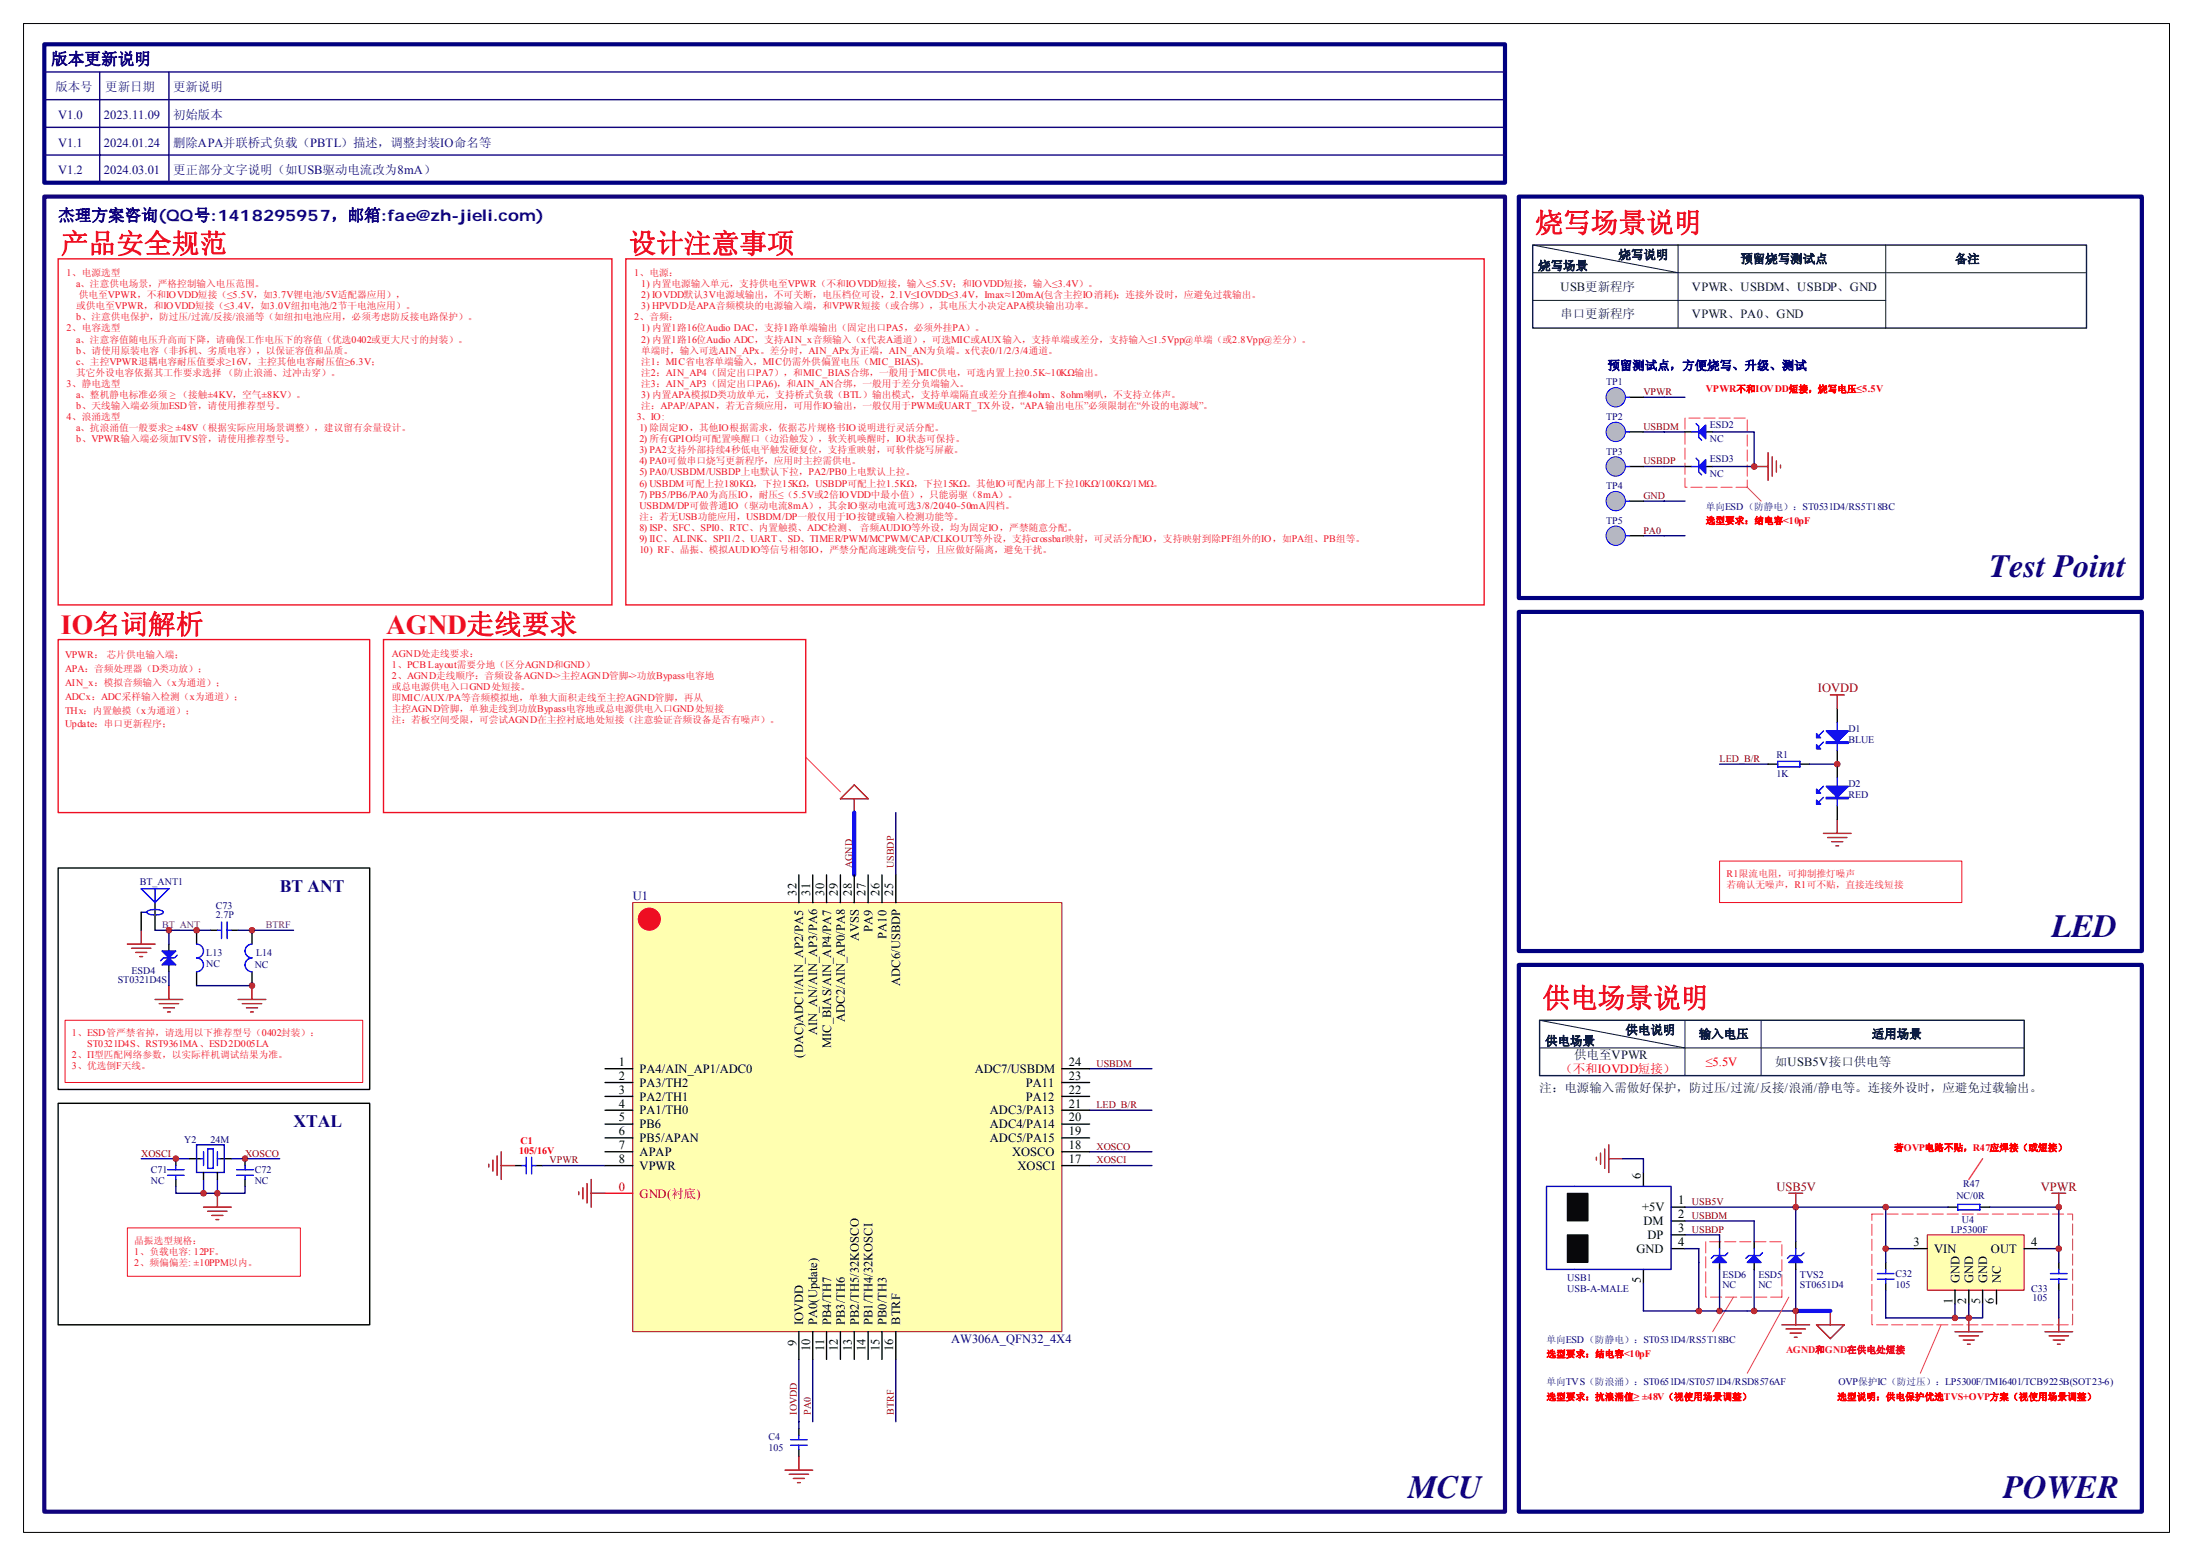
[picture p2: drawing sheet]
<svg xmlns="http://www.w3.org/2000/svg" width="1189mm" height="841mm" viewBox="0 0 1189 841" stroke-linecap="round" stroke-linejoin="round" font-family="sans-serif">
<defs><g id="words">
<g font-size="17.6" fill="#11037e">
<text x="1075" y="312">Test Point</text>
<text x="1109" y="506">LED</text>
<text x="761" y="810">MCU</text>
<text x="1083" y="810">POWER</text>
</g>
<g font-size="15" fill="#ee0e22">
<text x="830" y="125">烧写场景说明</text>
<text x="33" y="137">产品安全规范</text>
<text x="340" y="137">设计注意事项</text>
<text x="833" y="544">供电场景说明</text>
</g>
<g font-size="14.9" fill="#ee0e22">
<text x="33" y="342">IO名词解析</text>
<text x="209" y="342">AGND走线要求</text>
</g>
<g font-size="9.5" fill="#11037e">
<text x="151" y="482">BT ANT</text>
<text x="159" y="609">XTAL</text>
</g>
<g font-size="9" fill="#11037e">
<text x="28" y="35">版本更新说明</text>
<text x="31" y="119">杰理方案咨询(QQ号:1418295957，邮箱:fae@zh-jieli.com)</text>
</g>
<g font-size="6.8" fill="#11037e">
<text x="31" y="64">V1.0</text>
<text x="56" y="64">2023.11.09</text>
<text x="31" y="79">V1.1</text>
<text x="56" y="79">2024.01.24</text>
<text x="31" y="94">V1.2</text>
<text x="56" y="94">2024.03.01</text>
</g>
<g font-size="6.8" fill="#001b31">
<text x="843" y="157">USB更新程序</text>
<text x="914" y="157">VPWR、USBDM、USBDP、GND</text>
<text x="914" y="172">VPWR、PA0、GND</text>
</g>
<g font-size="6.8" fill="#800000">
<text x="982" y="374">IOVDD</text>
<text x="960" y="644">USB5V</text>
<text x="1103" y="644">VPWR</text>
</g>
<g font-size="6.8">
<text x="430" y="484" transform="rotate(-90 430 484)">32</text>
<text x="438" y="484" transform="rotate(-90 438 484)">31</text>
<text x="445" y="484" transform="rotate(-90 445 484)">30</text>
<text x="453" y="484" transform="rotate(-90 453 484)">29</text>
<text x="460" y="484" transform="rotate(-90 460 484)">28</text>
<text x="468" y="484" transform="rotate(-90 468 484)">27</text>
<text x="475" y="484" transform="rotate(-90 475 484)">26</text>
<text x="483" y="484" transform="rotate(-90 483 484)">25</text>
<text x="472" y="504" transform="rotate(-90 472 504)">PA9</text>
<text x="464" y="509" transform="rotate(-90 464 509)">AVSS</text>
<text x="479" y="507" transform="rotate(-90 479 507)">PA10</text>
<text x="486" y="533" transform="rotate(-90 486 533)">ADC6/USBDP</text>
<text x="457" y="552" transform="rotate(-90 457 552)">ADC2/AIN_AP0/PA8</text>
<text x="442" y="560" transform="rotate(-90 442 560)">AIN_AN/AIN_AP3/PA6</text>
<text x="449" y="566" transform="rotate(-90 449 566)">MIC_BIAS/AIN_AP4/PA7</text>
<text x="434" y="572" transform="rotate(-90 434 572)">(DAC)ADC1/AIN_AP2/PA5</text>
<text x="334" y="576">1</text>
<text x="346" y="580">PA4/AIN_AP1/ADC0</text>
<text x="527" y="580">ADC7/USBDM</text>
<text x="578" y="576">24</text>
<text x="334" y="584">2</text>
<text x="346" y="587">PA3/TH2</text>
<text x="554" y="587">PA11</text>
<text x="578" y="584">23</text>
<text x="334" y="591">3</text>
<text x="578" y="591">22</text>
<text x="334" y="599">4</text>
<text x="346" y="595">PA2/TH1</text>
<text x="554" y="595">PA12</text>
<text x="578" y="599">21</text>
<text x="346" y="602">PA1/TH0</text>
<text x="535" y="602">ADC3/PA13</text>
<text x="334" y="606">5</text>
<text x="346" y="610">PB6</text>
<text x="535" y="610">ADC4/PA14</text>
<text x="578" y="606">20</text>
<text x="334" y="614">6</text>
<text x="346" y="617">PB5/APAN</text>
<text x="535" y="617">ADC5/PA15</text>
<text x="578" y="614">19</text>
<text x="334" y="621">7</text>
<text x="578" y="621">18</text>
<text x="334" y="629">8</text>
<text x="346" y="625">APAP</text>
<text x="547" y="625">XOSCO</text>
<text x="578" y="629">17</text>
<text x="346" y="632">VPWR</text>
<text x="550" y="632">XOSCI</text>
<text x="887" y="637" transform="rotate(-90 887 637)">6</text>
<text x="907" y="651">1</text>
<text x="887" y="655">+5V</text>
<text x="907" y="658">2</text>
<text x="888" y="662">DM</text>
<text x="907" y="666">3</text>
<text x="890" y="670">DP</text>
<text x="884" y="677">GND</text>
<text x="907" y="673">4</text>
<text x="1034" y="673">3</text>
<text x="1045" y="677">VIN</text>
<text x="1076" y="677">OUT</text>
<text x="1098" y="673">4</text>
<text x="887" y="694" transform="rotate(-90 887 694)">5</text>
<text x="1059" y="694" transform="rotate(-90 1059 694)">GND</text>
<text x="1066" y="694" transform="rotate(-90 1066 694)">GND</text>
<text x="1074" y="694" transform="rotate(-90 1074 694)">GND</text>
<text x="1081" y="694" transform="rotate(-90 1081 694)">NC</text>
<text x="1055" y="705" transform="rotate(-90 1055 705)">1</text>
<text x="1063" y="705" transform="rotate(-90 1063 705)">2</text>
<text x="1070" y="705" transform="rotate(-90 1070 705)">5</text>
<text x="1078" y="705" transform="rotate(-90 1078 705)">6</text>
<text x="434" y="716" transform="rotate(-90 434 716)">IOVDD</text>
<text x="442" y="716" transform="rotate(-90 442 716)">PA0(Update)</text>
<text x="449" y="716" transform="rotate(-90 449 716)">PB4/TH7</text>
<text x="457" y="716" transform="rotate(-90 457 716)">PB3/TH6</text>
<text x="464" y="716" transform="rotate(-90 464 716)">PB2/TH5/32KOSCO</text>
<text x="472" y="716" transform="rotate(-90 472 716)">PB1/TH4/32KOSCI</text>
<text x="479" y="716" transform="rotate(-90 479 716)">PB0/TH3</text>
<text x="486" y="716" transform="rotate(-90 486 716)">BTRF</text>
<text x="430" y="727" transform="rotate(-90 430 727)">9</text>
<text x="438" y="730" transform="rotate(-90 438 730)">10</text>
<text x="445" y="730" transform="rotate(-90 445 730)">11</text>
<text x="453" y="730" transform="rotate(-90 453 730)">12</text>
<text x="460" y="730" transform="rotate(-90 460 730)">13</text>
<text x="468" y="730" transform="rotate(-90 468 730)">14</text>
<text x="475" y="730" transform="rotate(-90 475 730)">15</text>
<text x="483" y="730" transform="rotate(-90 483 730)">16</text>
</g>
<g font-size="6.8" fill="#000080">
<text x="342" y="486">U1</text>
<text x="514" y="726">AW306A_QFN32_4X4</text>
</g>
<text font-size="6.8" fill="#f00" x="922" y="576">≤5.5V</text>
<g font-size="6.8" fill="#bf0000">
<text x="334" y="644">0</text>
<text x="346" y="647">GND(衬底)</text>
</g>
<g font-size="6.7" fill="#11037e">
<text x="30" y="49">版本号</text>
<text x="57" y="49">更新日期</text>
<text x="94" y="49">更新说明</text>
<text x="94" y="64">初始版本</text>
<text x="94" y="79">删除APA并联桥式负载（PBTL）描述，调整封装IO命名等</text>
<text x="94" y="94">更正部分文字说明（如USB驱动电流改为8mA）</text>
</g>
<g font-size="6.7" fill="#001b31">
<text x="875" y="140">烧写说明</text>
<text x="940" y="142">预留烧写测试点</text>
<text x="1056" y="142">备注</text>
<text x="831" y="146">烧写场景</text>
<text x="843" y="172">串口更新程序</text>
<text x="878" y="559">供电说明</text>
<text x="918" y="561">输入电压</text>
<text x="1012" y="561">适用场景</text>
<text x="835" y="565">供电场景</text>
<text x="851" y="572">供电至VPWR</text>
<text x="959" y="576">如USB5V接口供电等</text>
<text x="832" y="590">注：电源输入需做好保护，防过压/过流/反接/浪涌/静电等。连接外设时，应避免过载输出。</text>
</g>
<text font-size="6.7" fill="#000080" x="869" y="200">预留测试点，方便烧写、升级、测试</text>
<text font-size="6.7" fill="#f00" x="843" y="580">（不和IOVDD短接）</text>
<g font-size="5.4" fill="#ee0e22">
<text x="36" y="149">1、电源选型</text>
<text x="343" y="149">1、电源：</text>
<text x="41" y="155">a、注意供电场景，严格控制输入电压范围。</text>
<text x="346" y="155">1) 内置电源输入单元，支持供电至VPWR（不和IOVDD短接，输入≤5.5V；和IOVDD短接，输入≤3.4V）。</text>
<text x="346" y="161">2) IOVDD默认3V电源域输出，不可关断，电压档位可设，2.1V≤IOVDD≤3.4V，Imax≈120mA(包含主控IO消耗)；连接外设时，应避免过载输出。</text>
<text x="346" y="167">3) HPVDD是APA音频模块的电源输入端，和VPWR短接（或合绑），其电压大小决定APA模块输出功率。</text>
<text x="41" y="173">b、注意供电保护，防过压/过流/反接/浪涌等（如纽扣电池应用，必须考虑防反接电路保护）。</text>
<text x="343" y="173">2、音频：</text>
<text x="36" y="179">2、电容选型</text>
<text x="346" y="179">1) 内置1路16位Audio DAC，支持1路单端输出（固定出口PA5，必须外挂PA）。</text>
<text x="41" y="185">a、注意容值随电压升高而下降，请确保工作电压下的容值（优选0402或更大尺寸的封装）。</text>
<text x="346" y="185">2) 内置1路16位Audio ADC，支持AIN_x音频输入（x代表A通道），可选MIC或AUX输入，支持单端或差分，支持输入≤1.5Vpp@单端（或2.8Vpp@差分）。</text>
<text x="41" y="191">b、请使用原装电容（非拆机、劣质电容），以保证容值和品质。</text>
<text x="41" y="197">c、主控VPWR退耦电容耐压值要求≥16V，主控其他电容耐压值≥6.3V；</text>
<text x="36" y="209">3、静电选型</text>
<text x="41" y="215">a、整机静电标准必须 ≥ （接触±4KV，空气±8KV）。</text>
<text x="346" y="215">3) 内置APA模拟D类功放单元，支持桥式负载（BTL）输出模式，支持单端隔直或差分直推4ohm、8ohm喇叭，不支持立体声。</text>
<text x="41" y="221">b、天线输入端必须加ESD管，请使用推荐型号。</text>
<text x="36" y="227">4、浪涌选型</text>
<text x="344" y="227">3、IO:</text>
<text x="41" y="233">a、抗浪涌值一般要求≥ ±48V（根据实际应用场景调整），建议留有余量设计。</text>
<text x="346" y="233">1) 除固定IO，其他IO根据需求，依据芯片规格书IO说明进行灵活分配。</text>
<text x="41" y="239">b、VPWR输入端必须加TVS管，请使用推荐型号。</text>
<text x="346" y="239">2) 所有GPIO均可配置唤醒口（边沿触发），软关机唤醒时，IO状态可保持。</text>
<text x="346" y="245">3) PA2支持外部持续4秒低电平触发硬复位，支持重映射，可软件烧写屏蔽。</text>
<text x="346" y="251">4) PA0可做串口烧写更新程序，应用时主控需供电。</text>
<text x="346" y="257">5) PA0/USBDM/USBDP上电默认下拉，PA2/PB0上电默认上拉。</text>
<text x="346" y="263">6) USBDM可配上拉180KΩ，下拉15KΩ，USBDP可配上拉1.5KΩ，下拉15KΩ。其他IO可配内部上下拉10KΩ/100KΩ/1MΩ。</text>
<text x="346" y="269">7) PB5/PB6/PA0为高压IO，耐压≤（5.5V或2倍IOVDD中最小值），只能弱驱（8mA）。</text>
<text x="346" y="275">USBDM/DP可做普通IO（驱动电流8mA），其余IO驱动电流可选3/8/20/40~50mA四档。</text>
<text x="346" y="287">8) ISP、SFC、SPI0、RTC、内置触摸、ADC检测、 音频AUDIO等外设，均为固定IO，严禁随意分配。</text>
<text x="346" y="293">9) IIC、ALINK、SPI1/2、UART、SD、TIMER/PWM/MCPWM/CAP/CLKOUT等外设，支持crossbar映射，可灵活分配IO，支持映射到除PF组外的IO，如PA组、PB组等。</text>
<text x="346" y="299">10) RF、晶振、模拟AUDIO等信号相邻IO，严禁分配高速跳变信号，且应做好隔离，避免干扰。</text>
<text x="35" y="356">VPWR： 芯片供电输入端；</text>
<text x="212" y="355">AGND处走线要求：</text>
<text x="35" y="363">APA：音频处理器（D类功放）；</text>
<text x="212" y="361">1、PCB Layout需要分地（区分AGND和GND）</text>
<text x="35" y="371">AIN_x：模拟音频输入（x为通道）；</text>
<text x="212" y="367">2、AGND走线顺序：音频设备AGND-&gt;主控AGND管脚-&gt;功放Bypass电容地</text>
<text x="35" y="378">ADCx：ADC采样输入检测（x为通道）；</text>
<text x="35" y="386">THx：内置触摸（x为通道）；</text>
<text x="35" y="393">Update：串口更新程序；</text>
<text x="933" y="474">R1限流电阻，可抑制推灯噪声</text>
<text x="39" y="560">1、ESD管严禁省掉，请选用以下推荐型号（0402封装）：</text>
<text x="47" y="566">ST0321D4S、RST9361MA、ESD2D005LA</text>
<text x="39" y="572">2、Π型匹配网络参数，以实际样机调试结果为准。</text>
<text x="39" y="578">3、优选倒F天线。</text>
<text x="73" y="678">1、负载电容: 12PF。</text>
<text x="73" y="684">2、频偏偏差: ±10PPM以内。</text>
<text x="965" y="731">AGND和GND在供电处短接</text>
</g>
<g font-size="5.4" fill="#000080">
<text x="868" y="208">TP1</text>
<text x="868" y="227">TP2</text>
<text x="924" y="232">ESD2</text>
<text x="924" y="239">NC</text>
<text x="868" y="246">TP3</text>
<text x="924" y="249">ESD3</text>
<text x="924" y="258">NC</text>
<text x="868" y="264">TP4</text>
<text x="868" y="283">TP5</text>
<text x="999" y="395">D1</text>
<text x="999" y="401">BLUE</text>
<text x="960" y="410">R1</text>
<text x="960" y="420">1K</text>
<text x="999" y="425">D2</text>
<text x="999" y="431">RED</text>
<text x="76" y="478">BT_ANT1</text>
<text x="117" y="491">C73</text>
<text x="111" y="517">L13</text>
<text x="138" y="517">L14</text>
<text x="71" y="526">ESD4</text>
<text x="111" y="523">NC</text>
<text x="138" y="523">NC</text>
<text x="64" y="532">ST0321D4S</text>
<text x="100" y="618">Y2</text>
<text x="114" y="618">24M</text>
<text x="82" y="634">C71</text>
<text x="138" y="634">C72</text>
<text x="82" y="640">NC</text>
<text x="138" y="640">NC</text>
<text x="1061" y="642">R47</text>
<text x="1057" y="648">NC/0R</text>
<text x="1060" y="661">U4</text>
<text x="1054" y="666">LP5300F</text>
<text x="847" y="692">USB1</text>
<text x="931" y="691">ESD6</text>
<text x="950" y="691">ESD5</text>
<text x="973" y="691">TVS2</text>
<text x="1024" y="690">C32</text>
<text x="847" y="698">USB-A-MALE</text>
<text x="931" y="696">NC</text>
<text x="950" y="696">NC</text>
<text x="973" y="696">ST0651D4</text>
<text x="1024" y="696">105</text>
<text x="1098" y="698">C33</text>
<text x="1098" y="703">105</text>
<text x="994" y="749">OVP保护IC（防过压）：LP5300F/TMI6401/TCB9225B(SOT23-6)</text>
</g>
<g font-size="5.4" fill="#800000">
<text x="888" y="214">VPWR</text>
<text x="888" y="232">USBDM</text>
<text x="888" y="251">USBDP</text>
<text x="888" y="270">GND</text>
<text x="888" y="288">PA0</text>
<text x="929" y="412">LED_B/R</text>
<text x="461" y="469" transform="rotate(-90 461 469)">AGND</text>
<text x="483" y="469" transform="rotate(-90 483 469)">USBDP</text>
<text x="593" y="576">USBDM</text>
<text x="593" y="599">LED_B/R</text>
<text x="593" y="621">XOSCO</text>
<text x="76" y="625">XOSCI</text>
<text x="132" y="625">XOSCO</text>
<text x="297" y="629">VPWR</text>
<text x="593" y="629">XOSCI</text>
<text x="914" y="651">USB5V</text>
<text x="914" y="659">USBDM</text>
<text x="914" y="666">USBDP</text>
<text x="431" y="765" transform="rotate(-90 431 765)">IOVDD</text>
<text x="438" y="765" transform="rotate(-90 438 765)">PA0</text>
<text x="483" y="765" transform="rotate(-90 483 765)">BTRF</text>
</g>
<g font-size="5.4" fill="#f00">
<text x="922" y="212">VPWR不和IOVDD短接，烧写电压≤5.5V</text>
<text x="281" y="624">105/16V</text>
<text x="281" y="618">C1</text>
</g>
<g font-size="5.4" fill="#11037e">
<text x="117" y="496">2.7P</text>
<text x="415" y="779">C4</text>
<text x="415" y="784">105</text>
</g>
<g font-size="5.4" fill="#7c0089">
<text x="88" y="502">BT_ANT</text>
<text x="144" y="502">BTRF</text>
</g>
<g font-size="5.2" fill="#ee0e22">
<text x="43" y="161">供电至VPWR，不和IOVDD短接（≤5.5V，如3.7V锂电池/5V适配器应用），</text>
<text x="41" y="167">或供电至VPWR，和IOVDD短接（≤3.4V，如3.0V纽扣电池/2节干电池应用）。</text>
<text x="346" y="191">单端时，输入可选AIN_APx。差分时，AIN_APx为正端，AIN_AN为负端。x代表0/1/2/3/4通道。</text>
<text x="346" y="197">注1：MIC省电容单端输入，MIC仍需外供偏置电压（MIC_BIAS)。</text>
<text x="41" y="203">其它外设电容依据其工作要求选择 （防止浪涌、过冲击穿）。</text>
<text x="346" y="203">注2：AIN_AP4（固定出口PA7），和MIC_BIAS合绑，一般用于MIC供电，可选内置上拉0.5K~10KΩ输出。</text>
<text x="346" y="209">注3：AIN_AP3（固定出口PA6)，和AIN_AN合绑，一般用于差分负端输入。</text>
<text x="346" y="221">注：APAP/APAN，若无音频应用，可用作IO输出，一般仅用于PWM或UART_TX外设，“APA输出电压”必须限制在“外设的电源域”。</text>
<text x="346" y="281">注：若无USB功能应用，USBDM/DP一般仅用于IO按键或输入检测功能等。</text>
<text x="212" y="373">或总电源供电入口GND处短接。</text>
<text x="212" y="379">即MIC/AUX/PA等音频模拟地，单独大面积走线至主控AGND管脚，再从</text>
<text x="212" y="385">主控AGND管脚，单独走线到功放Bypass电容地或总电源供电入口GND处短接</text>
<text x="212" y="391">注：若板空间受限，可尝试AGND在主控衬底地处短接（注意验证音频设备是否有噪声）。</text>
<text x="933" y="480">若确认无噪声，R1可不贴，直接连线短接</text>
<text x="73" y="672">晶振选型规格：</text>
</g>
<g font-size="5.2" fill="#000080">
<text x="922" y="276">单向ESD（防静电）：ST0531D4/RS5T18BC</text>
<text x="836" y="726">单向ESD（防静电）：ST0531D4/RS5T18BC</text>
<text x="836" y="749">单向TVS（防浪涌）：ST0651D4/ST0571D4/RSD8576AF</text>
</g>
<g font-size="5.2" fill="#f00">
<text x="922" y="283">选型要求：结电容&lt;10pF</text>
<text x="1024" y="622">若OVP电路不贴，R47应焊接（或短接）</text>
<text x="836" y="734">选型要求：结电容&lt;10pF</text>
<text x="836" y="757">选型要求：抗浪涌值≥ ±48V（视使用场景调整）</text>
<text x="993" y="757">选型说明：供电保护优选TVS+OVP方案（视使用场景调整）</text>
</g>
</g></defs>
<path d="M13 13h1159v815h-1159z" fill="none" stroke="#000" stroke-width=".54"/>
<path d="M24 106h789v711h-789z" fill="none" stroke="#11037e" stroke-width="2.2"/>
<path d="M24 24h789v75h-789z" fill="none" stroke="#000080" stroke-width="2.2"/>
<path d="M24 39h789M54 39v60M91 39v60M24 54h789M24 69h789M24 84h789" fill="none" stroke="#11037e" stroke-width=".75"/>
<g fill="none" stroke="#000" stroke-width=".75">
<path d="M993 383v8M993 406v15M993 435v8M31 469h169v120h-169zM76 493v10M84 488v15M91 510v4M106 503v7M114 503h3M125 503h4M136 503v7M91 522v3"/>
<path d="M106 525v8M136 525v8M31 596h169v120h-169zM95 626v4M95 637v4M103 626h5M110 634v3M117 634v3M119 626h6M132 626v4M132 637v4M278 630h4"/>
<path d="M290 630h3M888 634v7M903 652h8M903 660h8M903 667h8M903 675h8M888 686v8M432 772v4M432 783v4"/>
</g>
<g fill="none" stroke="#00f" stroke-width=".75">
<path d="M985 395l-3 3M993 391v15M985 401l-3 3M985 431l-3 3M985 425l-3 3M993 421v14M76 480h15l-7 8zM83 495a2.7 2.7 0 0 1-4-2 8 8 0 0 1 9 0l-1 1-2 1M84 480v8M120 498v9M123 498v9M96 516l-2 2h-6l-1 1"/>
<path d="M106 510a4 4 0 0 1 4 4 4 4 0 0 1-4 4 4 4 0 0 1 4 3 4 4 0 0 1-4 4M117 503h3M123 503h2M136 510a4 4 0 0 0-4 4 4 4 0 0 0 4 4 4 4 0 0 0-4 3 4 4 0 0 0 4 4M91 635h9M91 632h9M95 630v2M95 635v2M108 626h2M110 623v7M112 621h3v11h-3zM117 623v7"/>
<path d="M117 626h2M128 635h9M128 632h9M132 630v2M132 635v2M282 630h2M284 626v9M287 630h3M287 626v9M427 778h9M432 776v2M427 781h9"/>
<path d="M432 781v2"/>
</g>
<path d="M76 493h3M106 619h15v15h-15zM76 626h27M110 637v8M117 637v8M125 626h26M836 641h67v45h-67z" fill="none" stroke="#0000bf" stroke-width=".75"/>
<g fill="none" stroke="#000080" stroke-width=".75">
<path d="M929 413h26M484 439v34M84 503h30M91 503v7M129 503h30M91 525v8M106 533h30M589 578h33M293 630h34M589 623h33M589 630h33M95 641v4h37v-4"/>
<path d="M911 652h59M911 660h37M911 667h18M432 735v37M439 735v33M484 735v33"/>
</g>
<g fill="none" stroke="#800000" stroke-width=".75">
<path d="M989 376h8M993 376v7M985 450h15M988 453h10M990 455h6M992 457h2M993 443v7M69 510h15M71 513h11M73 515h6M76 517h1M76 503v7"/>
<path d="M91 533v7M136 533v7M84 540h15M86 542h11M88 545h6M91 547h1M129 540h15M131 542h10M133 545h6M135 547h2M264 629v2M266 627v6"/>
<path d="M269 625v10M271 623v14M271 630h7M317 640v10M319 637v15M110 652h15M112 655h11M114 657h6M117 659h1M117 645v7M313 644v2M315 642v6"/>
<path d="M319 645h8M963 716h15M965 718h11M970 709v7M967 721h6M970 723h1M424 795h15M426 797h11M429 799h6M432 787v8M431 801h1"/>
</g>
<g fill="#00f" stroke="#00f" stroke-width=".75">
<path d="M91 518l4 4h-7z"/>
<path d="M88 514h7l-4 4z"/>
<path d="M987 395h12l-6 6z"/>
<path d="M982 403l2 2h-2z"/>
<path d="M982 397l2 2h-2z"/>
<path d="M987 425h12l-6 6z"/>
<path d="M982 432l2 3h-2z"/>
<path d="M982 426l2 3h-2z"/>
<path d="M987 401h12v1h-12z" fill-rule="evenodd"/>
<path d="M987 431h12v1h-12z" fill-rule="evenodd"/>
</g>
<path d="M35 551h161v34h-161zM69 664h93v26h-93z" fill="none" stroke="#ee0e22" stroke-width=".54"/>
<path d="M963 701h-41v-30h41v30" fill="none" stroke="#da2467" stroke-width=".54" stroke-dasharray="6.1 2"/>
<path d="M937 701l-11 19" fill="none" stroke="#da2467" stroke-width=".54"/>
<path d="M847 667h11v15h-11z" fill="#080808"/>
<path d="M847 667h11v15h-11z" fill="none" stroke="#080808" stroke-width=".54"/>
<path d="M847 645h11v15h-11z" fill="#080808"/>
<path d="M847 645h11v15h-11z" fill="none" stroke="#080808" stroke-width=".54"/>
<path d="M929 667v4M948 686v23M970 686v23h-26" fill="none" stroke="#000080" stroke-width=".75"/>
<path d="M821 106h336v217h-336zM821 331h336v183h-336z" fill="none" stroke="#000080" stroke-width="2.2"/>
<path d="M1109 645h7M1113 645v7M982 716h15l-8 8zM989 709v7" fill="none" stroke="#800000" stroke-width=".75"/>
<path d="M970 709h19" fill="none" stroke="#00f" stroke-width="2.2"/>
<path d="M929 671v4M948 671v4M970 671v4M929 682v4M948 682v4M970 682v4" fill="none" stroke="#000" stroke-width=".75"/>
<g fill="#00f" stroke="#00f" stroke-width=".75">
<path d="M967 682l3-3 4 3z"/>
<path d="M944 682l4-3 4 3z"/>
<path d="M929 679l4 3h-7z"/>
</g>
<path d="M929 679h-3l-1 1M929 675v4M934 677l-2 2h-3M948 679h-3l-2 1M948 675v4M952 677l-1 2h-3M970 679h-3l-1 1M970 675v4M975 677l-2 2h-3" fill="none" stroke="#00f" stroke-width=".75"/>
<path d="M1042 667h52v30h-52z" fill="#ffffb0"/>
<path d="M1041 667h53v30h-53z" fill="none" stroke="#800000" stroke-width=".54"/>
<g fill="none" stroke="#000" stroke-width=".75">
<path d="M955 413h6M973 413h5M1053 652h5M1070 652h5M1034 675h7M1094 675h7M1019 682v4M1019 694v3M1056 697v8M1064 697v8M1071 697v8M1079 697v8"/>
<path d="M1113 682v4M1113 694v3"/>
</g>
<path d="M961 412h12v3h-12zM1058 651h12v3h-12zM1015 691h9M1015 688h9M1019 686v2M1019 691v3M1108 691h9M1108 688h9M1113 686v2M1113 691v3" fill="none" stroke="#00f" stroke-width=".75"/>
<g fill="none" stroke="#800000" stroke-width=".75">
<path d="M462 424l7 8h-15zM462 432v7M869 619v15M863 626v1M865 623v6M867 621v11M869 626h8M967 645h7M970 645v7M1056 720h15M1064 712v8M1105 720h15"/>
<path d="M1113 712v8M1059 722h10M1061 724h6M1063 727h2M1107 722h11M1110 724h6M1112 727h1"/>
</g>
<g fill="none" stroke="#000080" stroke-width=".75">
<path d="M888 215h23M888 233h23M978 413h15M589 600h33M877 626h11v8M948 660v11M1019 652h-49v19M1053 652h-34v23M1075 652h38v30M911 675h7v34M1034 675h-15v7M1101 675h12"/>
<path d="M888 694v15h30M929 686v23h-11M1019 697v15h45v-7M1113 697v15M929 709h15M1056 705v7M1071 705v7h-7"/>
</g>
<path d="M1012 656h108v60h-108v-60" fill="none" stroke="#da2467" stroke-width=".54" stroke-dasharray="6.1 2"/>
<path d="M821 522h336v295h-336z" fill="none" stroke="#000080" stroke-width="2.2"/>
<path d="M462 439v34" fill="none" stroke="#00f" stroke-width="2.2"/>
<path d="M435 409l19 19M967 701l-23 41M1049 716l-11 26" fill="none" stroke="#da2467" stroke-width=".54"/>
<path d="M828 132h300v45h-300z" fill="none" stroke="#001b31" stroke-width=".75"/>
<path d="M828 132l79 15M907 132v45M1019 132v45M828 147h300M828 162h191" fill="none" stroke="#001b31" stroke-width=".54"/>
<path d="M31 140h300v187h-300zM338 140h464v187h-464z" fill="none" stroke="#ee0e22" stroke-width=".75"/>
<path d="M929 465h131v23h-131z" fill="none" stroke="#ee0e22" stroke-width=".54"/>
<path d="M1071 626l-7 11" fill="none" stroke="#da2467" stroke-width=".75"/>
<circle cx="993" cy="413" r="1.5" fill="#800000" stroke="#800000" stroke-width=".54"/>
<circle cx="873" cy="215" r="5" fill="#c0c0c0" stroke="#00f" stroke-width=".54"/>
<path d="M881 215h7" fill="none" stroke="#000" stroke-width=".75"/>
<path d="M878 215h3" fill="none" stroke="#00f" stroke-width=".75"/>
<circle cx="873" cy="233" r="5" fill="#c0c0c0" stroke="#00f" stroke-width=".54"/>
<path d="M881 233h7" fill="none" stroke="#000" stroke-width=".75"/>
<path d="M878 233h3" fill="none" stroke="#00f" stroke-width=".75"/>
<path d="M888 252h23" fill="none" stroke="#000080" stroke-width=".75"/>
<circle cx="873" cy="252" r="5" fill="#c0c0c0" stroke="#00f" stroke-width=".54"/>
<path d="M881 252h7" fill="none" stroke="#000" stroke-width=".75"/>
<path d="M878 252h3" fill="none" stroke="#00f" stroke-width=".75"/>
<path d="M888 271h23" fill="none" stroke="#000080" stroke-width=".75"/>
<circle cx="873" cy="271" r="5" fill="#c0c0c0" stroke="#00f" stroke-width=".54"/>
<path d="M881 271h7" fill="none" stroke="#000" stroke-width=".75"/>
<path d="M878 271h3" fill="none" stroke="#00f" stroke-width=".75"/>
<path d="M888 290h23" fill="none" stroke="#000080" stroke-width=".75"/>
<circle cx="873" cy="290" r="5" fill="#c0c0c0" stroke="#00f" stroke-width=".54"/>
<path d="M911 233h3M922 233h4M911 252h3M922 252h4M881 290h7" fill="none" stroke="#000" stroke-width=".75"/>
<path d="M914 233h4M917 229l1 1v3M918 233v3l2 2M914 252h4M917 248l1 1v3M918 252v3l2 2M878 290h3" fill="none" stroke="#00f" stroke-width=".75"/>
<path d="M944 263h-33v-37h33v37" fill="none" stroke="#da2467" stroke-width=".54" stroke-dasharray="6.1 2"/>
<g fill="#00f" stroke="#00f" stroke-width=".75">
<path d="M922 248v8l-4-4z"/>
<path d="M922 230v7l-4-4z"/>
</g>
<path d="M926 233h22v19h-22" fill="none" stroke="#000080" stroke-width=".75"/>
<path d="M948 252h7M955 245v15M958 247v10M960 249v6M962 251v2" fill="none" stroke="#800000" stroke-width=".75"/>
<path d="M944 263l8 8" fill="none" stroke="#da2467" stroke-width=".54"/>
<g fill="#800000" stroke="#800000" stroke-width=".54">
<circle cx="948" cy="252" r="1.5"/>
<circle cx="970" cy="652" r="1.5"/>
<circle cx="970" cy="709" r="1.5"/>
<circle cx="948" cy="709" r="1.5"/>
<circle cx="1113" cy="652" r="1.5"/>
<circle cx="1064" cy="712" r="1.5"/>
<circle cx="1056" cy="712" r="1.5"/>
<circle cx="1113" cy="675" r="1.5"/>
<circle cx="1019" cy="675" r="1.5"/>
<circle cx="1019" cy="652" r="1.5"/>
<circle cx="918" cy="709" r="1.5"/>
<circle cx="929" cy="709" r="1.5"/>
<circle cx="95" cy="626" r="1.5"/>
<circle cx="132" cy="626" r="1.5"/>
<circle cx="136" cy="503" r="1.5"/>
<circle cx="136" cy="533" r="1.5"/>
<circle cx="91" cy="503" r="1.5"/>
<circle cx="106" cy="503" r="1.5"/>
<circle cx="110" cy="645" r="1.5"/>
<circle cx="117" cy="645" r="1.5"/>
</g>
<path d="M832 551h262v30h-262z" fill="none" stroke="#001b31" stroke-width=".75"/>
<path d="M832 551l79 15M911 551v30M952 551v30M832 566h262" fill="none" stroke="#001b31" stroke-width=".54"/>
<path d="M31 346h169v93h-169zM207 346h228v93h-228z" fill="none" stroke="#ee0e22" stroke-width=".75"/>
<path d="M342 488h232v232h-232z" fill="#ffffb0"/>
<path d="M342 488h232v232h-232z" fill="none" stroke="#800000" stroke-width=".54"/>
<g fill="none" stroke="#000" stroke-width=".75">
<path d="M432 473v15M439 473v15M447 473v15M454 473v15M462 473v15M469 473v15M477 473v15M484 473v15M327 578h15M574 578h15M327 593h15M327 585h15"/>
<path d="M574 593h15M574 585h15M327 615h15M327 600h15M327 608h15M574 615h15M574 600h15M574 608h15M327 630h15M327 623h15M574 630h15M574 623h15"/>
<path d="M432 720v15M439 720v15M447 720v15M454 720v15M462 720v15M469 720v15M477 720v15M484 720v15"/>
</g>
<circle cx="351" cy="497" r="6" fill="#ee0e22" stroke="#ee0e22" stroke-width=".54"/>
<path d="M327 645h15" fill="none" stroke="#bf0000" stroke-width=".75"/>
<use href="#words"/>
</svg>
